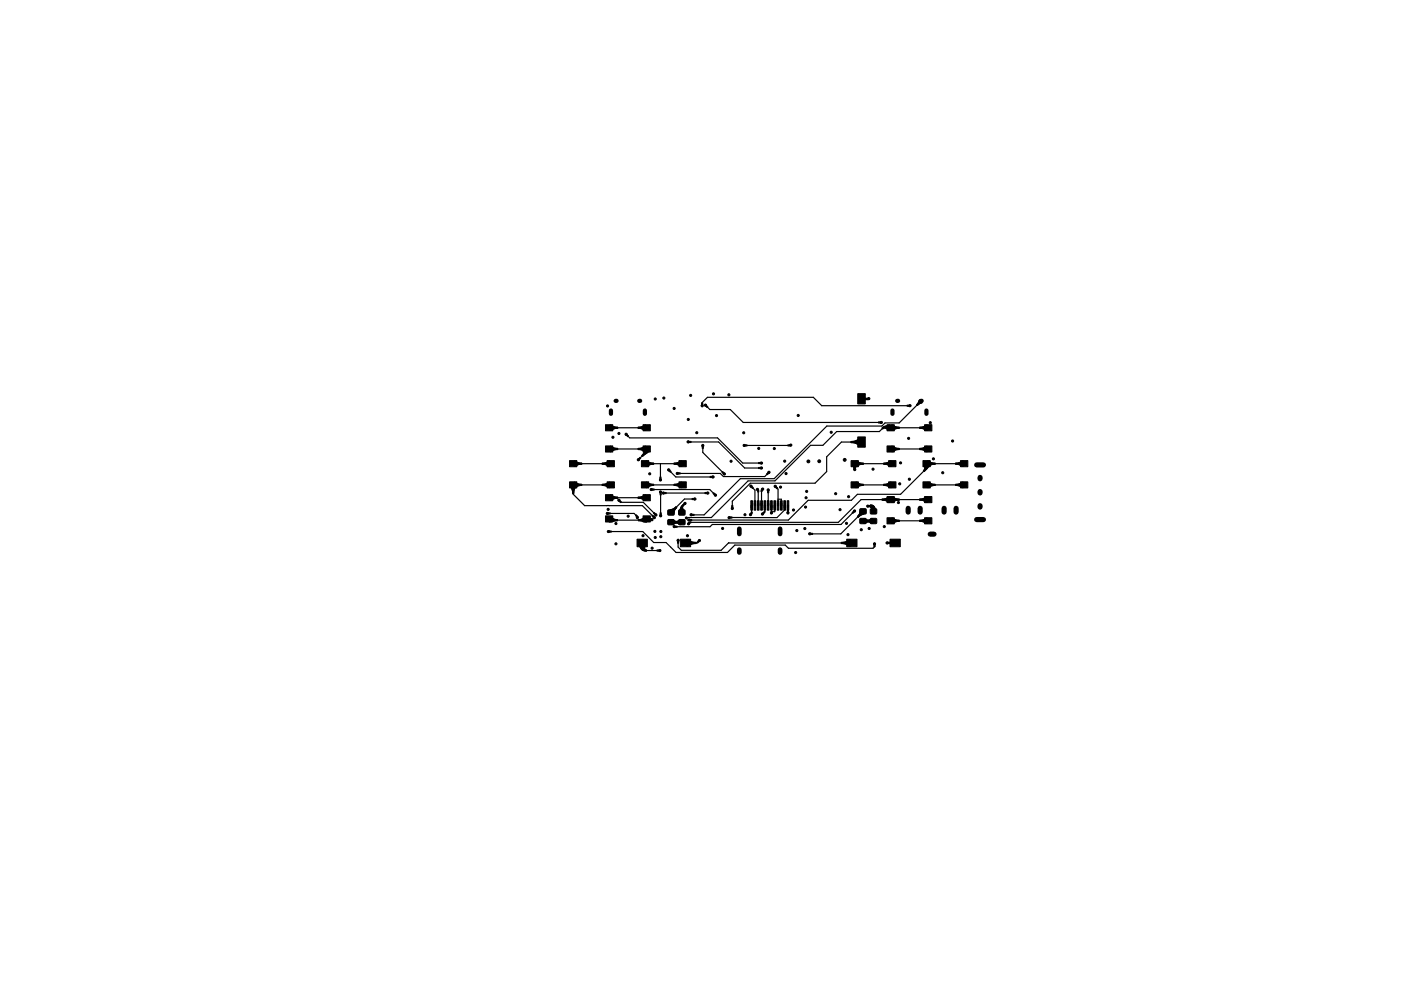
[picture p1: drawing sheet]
<svg xmlns="http://www.w3.org/2000/svg" width="297mm" height="210mm" viewBox="0 0 297 210" stroke-linecap="round" stroke-linejoin="round" font-family="sans-serif">
<g fill="#000" stroke="#000" stroke-width=".21">
<path d="M120.8 97.7h1.5v1.3h-1.5zM121.2 98.4l.6-.6 .8 .4 .7 .1v.2l-.7 .1-.8 .4zM128.4 90.1h1.5v1.3h-1.5zM128.4 94.6h1.5v1.3h-1.5zM128.7 97.7h1.6v1.3h-1.6zM127.7 98.3l.7-.1 .8-.4 .6 .6-.6 .6-.8-.4-.7-.1zM128.8 95.2l.6-.5 .9 .4h.7v.3l-.7 .1-.9 .3zM128.8 90.7l.6-.5 .9 .4h.7v.3l-.7 .1-.9 .3zM132.7 92.1h.3l.3 .4-.2 .2-.4-.4zM135.3 97.3l.4-.3 .2 .2-.4 .4h-.2zM136.3 90.1h1.6v1.3h-1.6zM136.3 94.6h1.6v1.3h-1.6z"/>
<path d="M135.3 95.1h.7l.8-.4 .6 .6-.6 .5-.8-.3-.7-.1zM135.3 90.6h.7l.8-.4 .6 .6-.6 .5-.8-.3-.7-.1zM136.5 98.4l.6-.6 .8 .4 .7 .1v.2l-.7 .1-.8 .4zM136.5 95.4l.7-.5 .4 .7-1.3 1.2-.2-.2 .4-.5zM136 97.7h1.5v1.3h-1.5zM141.7 99.6h.3l.3 .4-.2 .2-.4-.3zM142.9 98.3l.7-.1 .8-.4 .6 .6-.6 .6-.8-.4-.7-.1zM144 97.7h1.5v1.3h-1.5zM145.8 93.7l.2-.1h.5v.3l-.5 .1zM148.8 85.5h.2l.1 .5-.2 .2-.2-.2zM149 94.4l.2 .2-.1 .5h-.2l-.1-.5zM149.5 85.9h.3l.3 .4-.2 .2-.4-.3z"/>
<path d="M157.7 94.5l.2-.2 .5 .1v.2l-.5 .1zM160.8 99.2l.6-.1 .2 .2-.2 .2-.6-.1zM160.8 98.1l.6-.1 .2 .2-.2 .2h-.6zM167.1 94.4l.4-.1 .3 .1-.2 .3-.5-.1zM181.1 99h.2l.1 .5-.2 .2-.2-.2zM180.9 98.4l.6-.6 .8 .4 .7 .1v.2l-.7 .1-.8 .4zM181.2 98.1l.4 .8-.3 .7h-.2l-.2-.7zM180.4 97.7h1.6v1.3h-1.6zM180.4 93.7l.9-.1 1-.5 .8 .7-.8 .7-1-.5-.9-.1zM182.3 84.6l1.1-.1 .5 .1 .2-.1 .2 .2-.4 .1zM181.9 92.7h1.6v2.2h-1.6zM181.9 83.5h1.6v2.2h-1.6z"/>
<path d="M183.6 84.5l.5-.1 .2 .2-.2 .2-.5-.1zM186.3 89.5l.5-.1 .2 .2-.2 .2h-.5zM187 90.8l.5-.3 1-.3 .7 .6-.6 .5-.9-.5-.5 .2zM187.4 98.3l.7-.1 .8-.4 .6 .6-.6 .6-.8-.4-.7-.1zM188.5 95.2l.6-.5 .8 .4h.7l.1 .3-.8 .1-.8 .3zM188.5 90.8l.6-.6 .8 .4h.7l.1 .3-.8 .1-.8 .3zM188.1 94.6h1.5v1.3h-1.5zM188.1 90.1h1.5v1.3h-1.5zM188.4 97.7h1.6v1.3h-1.6zM192.3 86l.6-.1 .2 .2-.3 .2-.5-.1zM194.9 84.9h.6v.6l-1 .5-.1-.2zM196.5 98.1l.5 .6-1 1.3-.2-.1a.88 .88 0 0 0 .1-1.2z"/>
<path d="M195 90.6h.7l.8-.4 .6 .6-.6 .5-.8-.3-.7-.1zM195 95.1h.7l.8-.4 .6 .6-.6 .5-.8-.3-.7-.1zM196.1 98.4l.6-.6 .9 .4 .7 .1v.2l-.7 .1-.9 .4zM195.7 97.7h1.5v1.3h-1.5zM196 94.6h1.6v1.3h-1.6zM196 90.1h1.6v1.3h-1.6zM202.6 98.3l.7-.1 .8-.4 .6 .6-.6 .6-.8-.4-.7-.1zM203.6 97.7h1.6v1.3h-1.6zM120.8 102.2h1.5v1.3h-1.5zM121.5 102.6l.6 .6-.4 .8-.1 .7h-.2l-.1-.7-.4-.8zM121.2 102.9l.6-.6 .8 .4 .7 .1v.2l-.7 .1-.8 .4zM128.4 104.9h1.5v1.3h-1.5z"/>
<path d="M128.4 109.4h1.5v1.3h-1.5zM128.7 102.2h1.6v1.3h-1.6zM128.7 108.9l.2-.2 .5 .1v.2l-.5 .1zM128.9 112.8l.2-.2 .5 .1v.2l-.5 .1zM127.7 102.8l.7-.1 .8-.4 .6 .6-.6 .6-.8-.4-.7-.1zM128.8 105.6l.6-.6 .9 .4 .7 .1v.2l-.7 .1-.9 .4zM128.9 110l.7-.3 .6 .4 .7 .1v.3l-1.7 .2zM131.1 106h.3l.3 .5-.2 .1-.4-.3zM134.9 109.2l.4 .5-.1 .2-.5-.5zM135.1 114.4h2.1v1.6h-2.1zM136.2 114.8l.7 .7a.71 .71 0 0 0 .2 1.2v.2h-.2a1.61 1.61 0 0 1-1.5-1.4zM136.3 104.9h1.6v1.3h-1.6z"/>
<path d="M136.3 109.4h1.6v1.3h-1.6zM135.3 110.2l.8-.1 .5-.4 .8 .3-.3 .7-1.7-.2zM135.3 105.5l.7-.1 .8-.4 .6 .6-.6 .6-.8-.4-.7-.1zM136.5 102.9l.6-.6 .8 .4 .7 .1v.2l-.7 .1-.8 .4zM136 102.2h1.5v1.3h-1.5zM136.8 110.1l.9-.2 .6 .3-.2 .2zM137.7 110l.6 .1v.3l-.6-.2zM138 103.9l.2-.2h.5v.3l-.5 .1zM138.4 109.3l.4 .3v.3h-.3l-.3-.4zM138.6 108.9l.1-.2 .4 .4v.2h-.2zM139.3 116.7l.5-.1 .2 .2-.2 .2-.5-.1zM140 104.3l.2 .1v.6h-.3v-.5z"/>
<path d="M139.9 101.2h.3v.5l-.2 .2-.2-.2zM139.9 108.8h.3l.1 .5-.2 .3-.2-.2zM140.5 104.6l.2-.2 .5 .1v.2l-.5 .1zM142 110.8l.5-.5 .7 .3 .7 .1v.2l-.7 .1-.7 .3zM141.6 108.2h1.3v1h-1.3zM141.6 110.3h1.3v1h-1.3zM142.8 111.7l.3-.2 .5 .1v.3h-.6zM142.1 108.2l.7-.3 .5-.4 .2 .2-.4 .5-.3 .7h-.7zM143.5 100.4l.2-.2 .5 .1v.3h-.5zM143.8 114.5l.2 .2-.1 .5h-.3v-.5zM144.2 114.4h2.2v1.6h-2.2zM143 110.7l.6-.1 .7-.3 .5 .5-.5 .5-.7-.3-.6-.1z"/>
<path d="M142.9 102.8l.7-.1 .8-.4 .6 .6-.6 .6-.8-.4-.7-.1zM144.7 107.1l.2 .2a.96 .96 0 0 0 .2 1.2l-.5 .5-.6-.5zM143.9 108.2h1.3v1h-1.3zM143.9 110.3h1.3v1h-1.3zM145 106.7h.3v.3l-.4 .3-.2-.1zM144 102.2h1.5v1.3h-1.5zM144.9 115.2l.8-.7 1 .5 .9 .1v.2l-.9 .1-1 .5zM145.9 110.3l.2-.2 .6 .1v.3h-.6zM145.9 110.9l.6-.2v.2l-.3 .3h-.3zM146.4 109.2l.2-.2 .5 .1 .1 .3h-.6zM146.7 105.8l.6-.1 .2 .2-.3 .2-.5-.1zM148.1 114.6h.3v.3l-.5 .3-.1-.2z"/>
<path d="M149.5 104.5l.5-.1 .2 .2-.2 .2-.5-.1zM150.6 101.1l.5-.1 .2 .2-.2 .2-.5-.1zM151.2 104.7l.2-.1 .4 .3v.2h-.3zM153.2 100l.5 .4v.2h-.3l-.3-.4zM154.6 109.6l.6 .1v.2l-.5 .1-.2-.1zM155.1 107.3h.3l.1 .5-.2 .2-.2-.2zM159.2 106.2h.3v2h-.3zM159.4 107.2l.1 .1v.4h-.3v-.4zM159.1 103h.3l.3 .5-.2 .1-.4-.3zM159.2 108.7h.3v.2l-.2 .4h-.3zM159.9 106.2h.3v2h-.3zM159.9 106.8h.3v.4l-.1 .1-.2-.1z"/>
<path d="M160.6 106.2h.3v2h-.3zM160.5 103.8h.3l.1 .6h-.3zM160.6 106.8h.3v.4l-.1 .1-.2-.1zM161.3 106.2h.3v2h-.3zM161.3 106.8h.3v.4l-.1 .1-.2-.1zM161.5 103.7h.3v.3l-.2 .3h-.3zM162 106.2h.3v2h-.3zM161.6 108.9l.4-.4 .2 .2-.3 .4h-.3zM162.2 107.2l.1 .1v.4h-.3v-.4zM162.7 106.2h.3v2h-.3zM162.9 103.8l.2 .2-.1 .6-.3-.1v-.5zM162.7 106.8h.3v.4l-.1 .1-.2-.1z"/>
<path d="M162.8 100.1h.3v.3l-.4 .3-.2-.1zM163.4 106.2h.3v2h-.3zM163.6 107.2l.1 .1v.4h-.3v-.4zM163.4 108.6h.3l-.1 .3zM164.1 106.2h.3v2h-.3zM164.3 107.2l.1 .1v.4h-.3v-.4zM164.3 103.1h.3l.3 .4-.2 .2-.4-.3zM164.8 106.2h.3v2h-.3zM164.8 106.8h.3v.4l-.1 .1-.2-.1zM165.5 106.2h.3v2h-.3zM165.5 106.8h.3v.4l-.1 .1-.2-.1zM166.2 106.2h.3v2h-.3z"/>
<path d="M166.4 107.2l.1 .1v.4h-.3v-.4zM166.9 106.2h.3v2h-.3zM167.1 107.2l.1 .1v.4h-.3v-.4zM166.9 108.2h.3l.1 .5-.2 .2-.2-.2zM171.6 113.2l.2-.1h.5v.3l-.6 .1zM179.5 114.4h2.2v1.6h-2.2zM178.4 115.1l.8-.1 1.1-.5 .7 .7-.7 .7-1.1-.5-.8-.1zM181 108.3h.3v.3l-.5 .3-.1-.1zM180.9 102.9l.6-.6 .8 .4 .7 .1v.2l-.7 .1-.8 .4zM180.4 102.2h1.6v1.3h-1.6zM182.4 108.4l.8-.1v.7l-1.2 .8-.2-.2 .4-.6zM182.7 110.5l.5-.5 .8 .4h.6v.3h-.6l-.8 .4z"/>
<path d="M182.3 108h1.3v1h-1.3zM182.3 110h1.3v1h-1.3zM184.5 107.1h.3a1.3 1.3 0 0 1 .9 1.1l-.5 .6-.5-.6a.38 .38 0 0 0-.2-.6zM183.6 110.4h.6l.8-.4 .5 .5-.6 .6-.7-.4h-.6zM185.4 115.3l.2 .2-.1 .5h-.2l-.1-.5zM184.6 108h1.2v1h-1.2zM184.6 110h1.2v1h-1.2zM188 115.2l.2-.2 .5 .1v.2l-.5 .1zM187 105.9l.7-.1 .9-.4 .6 .6-.6 .6-.9-.4-.7-.1zM188.7 114.4h2.2v1.6h-2.2zM187.4 102.8l.7-.1 .8-.4 .6 .6-.6 .6-.8-.4-.7-.1zM188.1 115.1l.9-.2 1.1 .3-1.1 .2-.9-.1z"/>
<path d="M188.5 110.5l.6-.6 .8 .4 .7 .1 .1 .2-.8 .1-.8 .4zM188.5 106l.6-.6 .8 .4 .7 .1 .1 .2-.8 .1-.8 .4zM188.1 109.8h1.5v1.3h-1.5zM188.1 105.3h1.5v1.3h-1.5zM188.4 102.2h1.6v1.3h-1.6zM195 110.4l.7-.1 .8-.4 .6 .6-.6 .6-.8-.4-.7-.1zM195 105.9l.7-.1 .8-.4 .6 .6-.6 .6-.8-.4-.7-.1zM196.1 102.9l.6-.6 .9 .4 .7 .1v.2l-.7 .1-.9 .4zM195.7 102.2h1.5v1.3h-1.5zM196 109.8h1.6v1.3h-1.6zM196 105.3h1.6v1.3h-1.6zM202.6 102.8l.7-.1 .8-.4 .6 .6-.6 .6-.8-.4-.7-.1z"/>
<path d="M203.6 102.2h1.6v1.3h-1.6z"/>
<circle cx="128.8" cy="86.1" r=".23"/>
<circle cx="129.9" cy="92.8" r=".23"/>
<circle cx="131.2" cy="92" r=".23"/>
<circle cx="132.7" cy="92.1" r=".22"/>
<circle cx="135.3" cy="97.6" r=".23"/>
<circle cx="138.9" cy="84.7" r=".23"/>
<circle cx="140.8" cy="84.5" r=".23"/>
<circle cx="141.8" cy="99.7" r=".22"/>
<circle cx="142.9" cy="86.7" r=".23"/>
<circle cx="145.9" cy="93.7" r=".23"/>
<circle cx="145.9" cy="89" r=".23"/>
<circle cx="146.4" cy="83.9" r=".22"/>
<circle cx="147.7" cy="91.8" r=".22"/>
<circle cx="148.9" cy="86.1" r=".23"/>
<circle cx="149" cy="94.5" r=".23"/>
<circle cx="149.6" cy="85.9" r=".23"/>
<circle cx="151.3" cy="83.6" r=".22"/>
<circle cx="151.9" cy="88.2" r=".23"/>
<circle cx="154.5" cy="83.8" r=".22"/>
<circle cx="155" cy="97.9" r=".23"/>
<circle cx="157.7" cy="91.8" r=".23"/>
<circle cx="157.8" cy="94.5" r=".23"/>
<circle cx="160.9" cy="95.1" r=".23"/>
<circle cx="161.5" cy="99.3" r=".23"/>
<circle cx="161.5" cy="98.2" r=".22"/>
<circle cx="164.2" cy="95.2" r=".22"/>
<circle cx="166.4" cy="97.8" r=".23"/>
<circle cx="167.7" cy="94.4" r=".23"/>
<circle cx="169.2" cy="88.1" r=".23"/>
<circle cx="171.4" cy="97.9" r=".3"/>
<circle cx="173.7" cy="97.9" r=".3"/>
<circle cx="176.2" cy="91.7" r=".23"/>
<circle cx="179.1" cy="97.6" r=".3"/>
<circle cx="181.2" cy="99.6" r=".22"/>
<circle cx="184.2" cy="84.6" r=".23"/>
<circle cx="185.1" cy="99.5" r=".23"/>
<circle cx="186.9" cy="89.6" r=".23"/>
<circle cx="190.9" cy="98.2" r=".23"/>
<circle cx="192.6" cy="93" r=".23"/>
<circle cx="192.9" cy="86.1" r=".23"/>
<circle cx="197.2" cy="89.7" r=".23"/>
<circle cx="197.9" cy="97.4" r=".23"/>
<circle cx="202" cy="93.6" r=".23"/>
<circle cx="128.8" cy="108.9" r=".23"/>
<circle cx="128.9" cy="108.1" r=".23"/>
<circle cx="129" cy="112.8" r=".23"/>
<circle cx="130.6" cy="115.4" r=".23"/>
<circle cx="130.6" cy="111.1" r=".23"/>
<circle cx="131.2" cy="106.1" r=".23"/>
<circle cx="133.2" cy="109.5" r=".23"/>
<circle cx="135.1" cy="109.8" r=".23"/>
<circle cx="136.3" cy="113.7" r=".23"/>
<circle cx="137.8" cy="100.5" r=".23"/>
<circle cx="138.1" cy="103.9" r=".22"/>
<circle cx="138.2" cy="110.3" r=".23"/>
<circle cx="138.3" cy="116.3" r=".23"/>
<circle cx="138.7" cy="109.8" r=".22"/>
<circle cx="138.8" cy="112.7" r=".23"/>
<circle cx="138.9" cy="114" r=".23"/>
<circle cx="139.1" cy="109.3" r=".23"/>
<circle cx="139.9" cy="116.8" r=".22"/>
<circle cx="140" cy="101.8" r=".23"/>
<circle cx="140" cy="104.4" r=".23"/>
<circle cx="140.1" cy="109.4" r=".23"/>
<circle cx="140.1" cy="113.9" r=".23"/>
<circle cx="140.1" cy="112.8" r=".23"/>
<circle cx="140.6" cy="104.6" r=".22"/>
<circle cx="142.9" cy="111.7" r=".23"/>
<circle cx="143.6" cy="100.4" r=".22"/>
<circle cx="143.8" cy="114.6" r=".23"/>
<circle cx="145.2" cy="106.8" r=".23"/>
<circle cx="145.5" cy="109.9" r=".23"/>
<circle cx="145.8" cy="113.7" r=".23"/>
<circle cx="146" cy="111.1" r=".23"/>
<circle cx="146" cy="110.3" r=".23"/>
<circle cx="146.5" cy="109.2" r=".22"/>
<circle cx="147.3" cy="105.9" r=".23"/>
<circle cx="148.3" cy="114.7" r=".23"/>
<circle cx="150.1" cy="104.6" r=".22"/>
<circle cx="151.2" cy="101.2" r=".23"/>
<circle cx="151.7" cy="105.1" r=".23"/>
<circle cx="153.2" cy="112.1" r=".23"/>
<circle cx="153.6" cy="100.6" r=".23"/>
<circle cx="154.6" cy="109.8" r=".23"/>
<circle cx="155.3" cy="107.9" r=".22"/>
<circle cx="157.9" cy="109.2" r=".23"/>
<circle cx="159.1" cy="109.2" r=".23"/>
<circle cx="159.2" cy="103.1" r=".23"/>
<circle cx="160.6" cy="103.8" r=".23"/>
<circle cx="161.6" cy="109.1" r=".22"/>
<circle cx="161.7" cy="103.8" r=".23"/>
<circle cx="162.9" cy="103.9" r=".23"/>
<circle cx="163.1" cy="100.2" r=".23"/>
<circle cx="163.6" cy="108.8" r=".22"/>
<circle cx="164.3" cy="103.2" r=".23"/>
<circle cx="165.5" cy="103.3" r=".23"/>
<circle cx="166.7" cy="100.5" r=".22"/>
<circle cx="167.1" cy="108.8" r=".22"/>
<circle cx="168.2" cy="108.2" r=".22"/>
<circle cx="168.7" cy="117.2" r=".23"/>
<circle cx="168.9" cy="112.6" r=".23"/>
<circle cx="170.6" cy="112.1" r=".23"/>
<circle cx="170.8" cy="107.6" r=".23"/>
<circle cx="170.9" cy="105.6" r=".23"/>
<circle cx="171" cy="104.3" r=".23"/>
<circle cx="171.7" cy="113.3" r=".23"/>
<circle cx="177.2" cy="104.7" r=".23"/>
<circle cx="178.1" cy="108.1" r=".22"/>
<circle cx="179.5" cy="111" r=".23"/>
<circle cx="179.8" cy="113.4" r=".23"/>
<circle cx="179.9" cy="105.4" r=".22"/>
<circle cx="181.2" cy="108.4" r=".23"/>
<circle cx="182.6" cy="112.4" r=".23"/>
<circle cx="184" cy="107.4" r=".23"/>
<circle cx="184.3" cy="112.1" r=".22"/>
<circle cx="185.4" cy="115.4" r=".22"/>
<circle cx="187.5" cy="111.7" r=".23"/>
<circle cx="188.1" cy="115.2" r=".23"/>
<circle cx="190.5" cy="106.6" r=".23"/>
<circle cx="190.8" cy="102.7" r=".23"/>
<circle cx="192.8" cy="101.7" r=".23"/>
<circle cx="199.9" cy="100.3" r=".22"/>
</g>
<path d="M129.5 87.1v.7M130.5 85h.2M135.5 85h.2M136.7 87.1v.7M189.2 87.1v.7M190.2 85h.2M195.2 85h.2M196.4 87.1v.7" fill="none" stroke="#000" stroke-width=".9"/>
<path d="M156.8 112.2v1.1M156.8 116.6v.6M165.4 112.2v1.1M165.4 116.6v.6" fill="none" stroke="#000" stroke-width="1"/>
<path d="M207.1 98.6h1.4M192.6 107.8v.8M195.1 107.8v.8M197.2 113.3h.8M200.2 107.8v.8M202.7 107.8v.8M207.1 110.2h1.4M207.8 101.3v.3M207.8 104.3v.3M207.8 107.3v.3" fill="none" stroke="#000" stroke-width="1.1"/>
<g fill="none" stroke="#000" stroke-width=".25">
<path d="M121.5 98.4h8M129.2 95.3h7.9v.5l-1.8 1.8M129.2 90.8h7.9M132.7 92.1l.8 .8h18.6l5.4 5.3h4M136.8 98.4h7.9M140 98.4v3.4M141.8 99.7l1.5 1.5h7.9M145.9 93.7l6.5 .1 5.5 5.5h3.6M149 94.5v1.5l4.6 4.6M149.6 85.9l.9 1h4.3l2.8 2.7h29.3M167.7 94.4l-9.9 .1M182.7 84.6h1.5"/>
<path d="M182.7 93.8h-4.3l-3.1 3.1v3.2l-2.5 2.4h-13.7l-3.8 3.8v1.6M184.2 84.6h.1M188.8 95.3h8M189.2 98.4h-8v1.2M192.9 86.1h-18.7l-1.8-1.8h-22.4l-1.1 1.1v.7M195.3 85l-4.7 4.7h-3l-.6 .7h-11.7l-11.2 11.2h-7.1l-7.7 7.6h-2.8M196.8 90.8h-9.6l-.8 .8h-9l-2.9 2.9h-2.6l-7.6 7.5h-5.7l-7.8 7.8h-5M204.4 98.4h-7.9v1l-5.6 5.5h-9.1l-1.3 1.2h-9.2l-4.2 4.2h-21.1M128.7 107.3h.1M128.8 108.9h5.6l.7 .7v.2M129 112.8h7.3l2.3 2.3h2.6l2.1 2.1h10.9l1.6-1.6h10.7l.7 .7h17.9l.3-.3v-.6M129.1 107.3h.1"/>
<path d="M129.2 110.1l.2 .3h7.5l.2-.3h1l.1 .2M129.2 105.6h7.9M129.5 102.9h-8v2l2.5 2.4h12.2l2.5 2.5M131.2 106.1l.5 .5h4.7l2.7 2.7M136.2 115.2v1.1l.4 .5h3.3M136.8 102.9h7.9M138.1 103.9h12.4l1.2 1.2M138.7 109.8h.1M140 104.4l.1 5M140.6 104.6h9.5M142.3 110.8h2.3M142.9 111.7l.1 .1"/>
<path d="M143.8 114.6v1.5l.7 .7h8.4l1.6-1.6M145.2 106.8l-.6 .7v1.2M146 110.3h.1M147.3 105.9h-2.2l-2.8 2.8M148.3 114.7l-.5 .5h-2.5M151.2 101.2h.1M154.5 115.2h.1M154.5 115.2h26.1M159.2 103.1l.9 .9v3.2M159.4 107.2v1.7l-.3 .3M160.6 103.8l.2 .2v3.2M161.7 103.8l-.2 .2v3.2"/>
<path d="M162.2 108.6h.1M162.2 108.6l-.6 .5M162.2 107.2v1.4M162.9 103.9v3.3M162.9 106.2h.1M163.1 100.2l-1 .9h-8.7l-.7-.7h-9.1M163.6 107.2v1.6M164.3 107.2v1.4h-.7M164.3 103.2l.7 .6v3.4M165 105.9h.7v1.3M166.4 107.2v1l-1.7 1.6h-10.1M167.1 107.2v1.6"/>
<path d="M171.7 113.3h.1M181.2 108.4l-2.9 2.9h-27.3l-.5 .5h-7.5M181.2 108.4h.1M181.2 102.9h8M183 108.5l-4.7 4.8h-6.6M183 110.5h2.2M188.1 115.2h1.7M188.4 115.2h.1M188.8 110.5h8M196.5 102.9h7.9M196.8 106h-14.2l-4.9 4.8h-31.4l-.3 .3"/>
</g>
<path d="M184 107.4h.9l.3 .2v.9" fill="none" stroke="#000" stroke-width=".51"/>
</svg>
